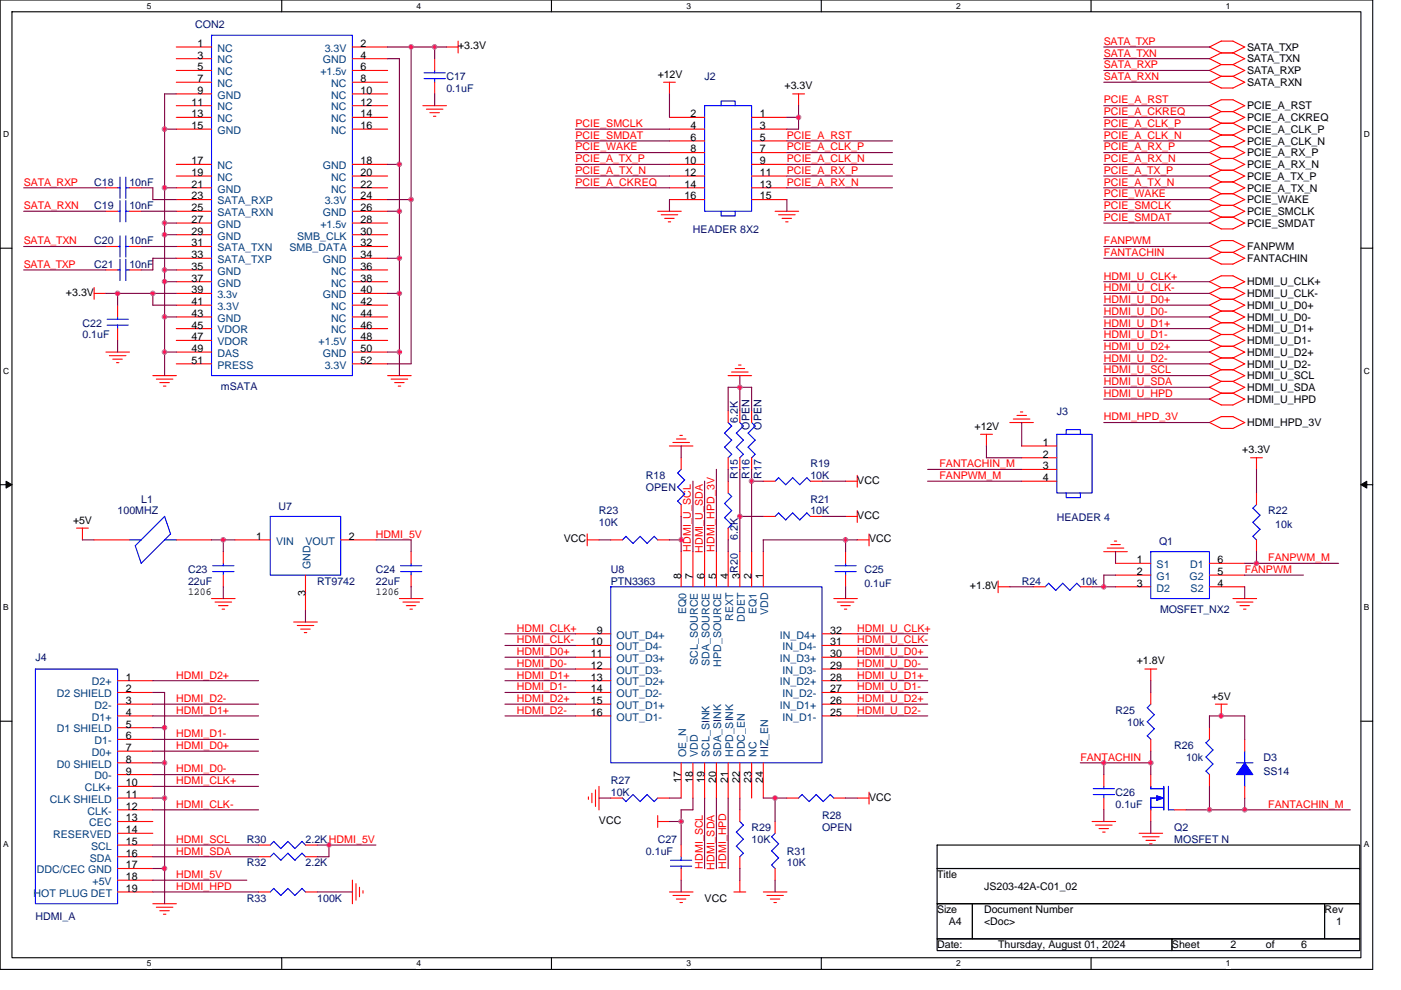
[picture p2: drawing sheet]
<svg xmlns="http://www.w3.org/2000/svg" width="297mm" height="210mm" viewBox="0 0 297 210" stroke-linecap="round" stroke-linejoin="round" font-family="sans-serif">
<defs><g id="words">
<g font-size="2.2" fill="#000080">
<text x="41.4" y="6">CON2</text>
<text x="94.6" y="17">C17</text>
<text x="149.4" y="17">J2</text>
<text x="94.6" y="19.5">0.1uF</text>
<text x="20" y="39.4">C18</text>
<text x="27.4" y="39.4">10nF</text>
<text x="20" y="44.4">C19</text>
<text x="27.4" y="44.4">10nF</text>
<text x="20" y="51.8">C20</text>
<text x="27.4" y="51.8">10nF</text>
<text x="146.9" y="49.3">HEADER 8X2</text>
<text x="20" y="56.8">C21</text>
<text x="27.4" y="56.8">10nF</text>
<text x="17.5" y="69.3">C22</text>
<text x="17.5" y="71.7">0.1uF</text>
<text x="46.8" y="82.7">mSATA</text>
<text x="156.5" y="89.6" transform="rotate(-90 156.5 89.6)">6.2K</text>
<text x="224.1" y="87.9">J3</text>
<text x="158.9" y="91.1" transform="rotate(-90 158.9 91.1)">OPEN</text>
<text x="161.4" y="91.1" transform="rotate(-90 161.4 91.1)">OPEN</text>
<text x="136.9" y="101.6">R18</text>
<text x="156.5" y="101.6" transform="rotate(-90 156.5 101.6)">R15</text>
<text x="158.9" y="101.6" transform="rotate(-90 158.9 101.6)">R16</text>
<text x="161.4" y="101.6" transform="rotate(-90 161.4 101.6)">R17</text>
<text x="171.8" y="99.1">R19</text>
<text x="171.8" y="101.6">10K</text>
<text x="29.9" y="106.6">L1</text>
<text x="136.9" y="104.1">OPEN</text>
<text x="171.8" y="106.6">R21</text>
<text x="24.9" y="109.1">100MHZ</text>
<text x="59.1" y="108.1">U7</text>
<text x="127" y="109.1">R23</text>
<text x="127" y="111.6">10K</text>
<text x="171.8" y="109.1">10K</text>
<text x="224.1" y="110.6">HEADER 4</text>
<text x="268.9" y="109.1">R22</text>
<text x="270.4" y="112.1">10k</text>
<text x="156.5" y="114.5" transform="rotate(-90 156.5 114.5)">6.2K</text>
<text x="245.7" y="115.5">Q1</text>
<text x="39.9" y="121.5">C23</text>
<text x="39.9" y="124">22uF</text>
<text x="67.3" y="124">RT9742</text>
<text x="79.7" y="121.5">C24</text>
<text x="79.7" y="124">22uF</text>
<text x="129.5" y="121.5">U8</text>
<text x="129.5" y="124">PTN3363</text>
<text x="183.3" y="121.5">C25</text>
<text x="183.3" y="124.5">0.1uF</text>
<text x="216.6" y="124">R24</text>
<text x="229.1" y="124">10k</text>
<text x="246" y="130">MOSFET_NX2</text>
<text x="7.5" y="140.2">J4</text>
<text x="236.5" y="151.4">R25</text>
<text x="239" y="153.9">10k</text>
<text x="249" y="158.9">R26</text>
<text x="251.5" y="161.4">10k</text>
<text x="267.9" y="161.4">D3</text>
<text x="129.5" y="166.3">R27</text>
<text x="267.9" y="164.3">SS14</text>
<text x="129.5" y="168.8">10K</text>
<text x="174.3" y="173.8">R28</text>
<text x="236.5" y="168.8">C26</text>
<text x="236.5" y="171.3">0.1uF</text>
<text x="52.3" y="178.8">R30</text>
<text x="64.8" y="178.8">2.2KHDMI_5V</text>
<text x="139.4" y="178.8">C27</text>
<text x="159.4" y="176.3">R29</text>
<text x="159.4" y="178.8">10K</text>
<text x="174.3" y="176.3">OPEN</text>
<text x="249" y="176.3">Q2</text>
<text x="249" y="178.8">MOSFET N</text>
<text x="52.3" y="183.7">R32</text>
<text x="64.8" y="183.7">2.2K</text>
<text x="136.9" y="181.3">0.1uF</text>
<text x="166.8" y="181.3">R31</text>
<text x="166.8" y="183.7">10K</text>
<text x="52.3" y="191.2">R33</text>
<text x="67.3" y="191.2">100K</text>
<text x="7.5" y="195.2">HDMI_A</text>
</g>
<g font-size="2.2">
<text x="41.9" y="9.9">1</text>
<text x="76.5" y="9.9">2</text>
<text x="97.1" y="10.5">+3.3V</text>
<text x="264.4" y="10.8">SATA_TXP</text>
<text x="41.9" y="12.4">3</text>
<text x="41.9" y="14.9">5</text>
<text x="41.9" y="17.4">7</text>
<text x="76.5" y="12.4">4</text>
<text x="76.5" y="14.9">6</text>
<text x="76.5" y="17.4">8</text>
<text x="139.4" y="16.5">+12V</text>
<text x="264.4" y="13.3">SATA_TXN</text>
<text x="264.4" y="15.7">SATA_RXP</text>
<text x="40.6" y="22.4">11</text>
<text x="41.9" y="19.9">9</text>
<text x="76.5" y="19.9">10</text>
<text x="76.5" y="22.4">12</text>
<text x="166.3" y="19">+3.3V</text>
<text x="264.4" y="18.2">SATA_RXN</text>
<text x="264.4" y="23.2">PCIE_A_RST</text>
<text x="40.6" y="24.9">13</text>
<text x="40.6" y="27.4">15</text>
<text x="76.5" y="24.9">14</text>
<text x="76.5" y="27.4">16</text>
<text x="146.4" y="24.9">2</text>
<text x="146.4" y="27.4">4</text>
<text x="146.4" y="29.9">6</text>
<text x="161.1" y="24.9">1</text>
<text x="161.1" y="27.4">3</text>
<text x="161.1" y="29.9">5</text>
<text x="264.4" y="25.7">PCIE_A_CKREQ</text>
<text x="264.4" y="28.2">PCIE_A_CLK_P</text>
<text x="40.6" y="34.8">17</text>
<text x="76.5" y="34.8">18</text>
<text x="145.2" y="34.8">10</text>
<text x="146.4" y="32.3">8</text>
<text x="161.1" y="32.3">7</text>
<text x="161.1" y="34.8">9</text>
<text x="264.4" y="30.7">PCIE_A_CLK_N</text>
<text x="264.4" y="33.1">PCIE_A_RX_P</text>
<text x="264.4" y="35.6">PCIE_A_RX_N</text>
<text x="40.6" y="37.3">19</text>
<text x="40.6" y="39.8">21</text>
<text x="76.5" y="37.3">20</text>
<text x="76.5" y="39.8">22</text>
<text x="145.2" y="37.3">12</text>
<text x="145.2" y="39.8">14</text>
<text x="161.1" y="37.3">11</text>
<text x="161.1" y="39.8">13</text>
<text x="264.4" y="38.1">PCIE_A_TX_P</text>
<text x="264.4" y="40.6">PCIE_A_TX_N</text>
<text x="40.6" y="42.3">23</text>
<text x="40.6" y="44.8">25</text>
<text x="40.6" y="47.3">27</text>
<text x="76.5" y="42.3">24</text>
<text x="76.5" y="44.8">26</text>
<text x="76.5" y="47.3">28</text>
<text x="145.2" y="42.3">16</text>
<text x="161.1" y="42.3">15</text>
<text x="264.4" y="43.1">PCIE_WAKE</text>
<text x="264.4" y="45.6">PCIE_SMCLK</text>
<text x="40.6" y="49.8">29</text>
<text x="40.6" y="52.3">31</text>
<text x="76.5" y="49.8">30</text>
<text x="76.5" y="52.3">32</text>
<text x="264.4" y="48.1">PCIE_SMDAT</text>
<text x="264.4" y="53.1">FANPWM</text>
<text x="40.6" y="54.8">33</text>
<text x="40.6" y="57.2">35</text>
<text x="40.6" y="59.7">37</text>
<text x="76.5" y="54.8">34</text>
<text x="76.5" y="57.2">36</text>
<text x="76.5" y="59.7">38</text>
<text x="264.4" y="55.6">FANTACHIN</text>
<text x="14" y="62.8">+3.3V</text>
<text x="40.6" y="62.2">39</text>
<text x="40.6" y="64.7">41</text>
<text x="76.5" y="62.2">40</text>
<text x="76.5" y="64.7">42</text>
<text x="264.4" y="60.5">HDMI_U_CLK+</text>
<text x="264.4" y="63">HDMI_U_CLK-</text>
<text x="264.4" y="65.5">HDMI_U_D0+</text>
<text x="40.6" y="67.2">43</text>
<text x="40.6" y="69.7">45</text>
<text x="76.5" y="67.2">44</text>
<text x="76.5" y="69.7">46</text>
<text x="264.4" y="68">HDMI_U_D0-</text>
<text x="264.4" y="70.5">HDMI_U_D1+</text>
<text x="40.6" y="72.2">47</text>
<text x="40.6" y="74.7">49</text>
<text x="40.6" y="77.2">51</text>
<text x="76.5" y="72.2">48</text>
<text x="76.5" y="74.7">50</text>
<text x="76.5" y="77.2">52</text>
<text x="264.4" y="73">HDMI_U_D1-</text>
<text x="264.4" y="75.5">HDMI_U_D2+</text>
<text x="264.4" y="78">HDMI_U_D2-</text>
<text x="264.4" y="80.5">HDMI_U_SCL</text>
<text x="264.4" y="82.9">HDMI_U_SDA</text>
<text x="264.4" y="85.4">HDMI_U_HPD</text>
<text x="206.6" y="91.1">+12V</text>
<text x="221.1" y="94.6">1</text>
<text x="264.4" y="90.4">HDMI_HPD_3V</text>
<text x="221.1" y="97.1">2</text>
<text x="221.1" y="99.5">3</text>
<text x="263.4" y="96.1">+3.3V</text>
<text x="181.8" y="102.6">VCC</text>
<text x="221.1" y="102">4</text>
<text x="15.5" y="111.1">+5V</text>
<text x="181.8" y="110.1">VCC</text>
<text x="54.3" y="114.5">1</text>
<text x="74" y="114.5">2</text>
<text x="119.5" y="115">VCC</text>
<text x="184.3" y="115">VCC</text>
<text x="241" y="119.5">1</text>
<text x="258.2" y="119.5">6</text>
<text x="144.4" y="122.7" transform="rotate(-90 144.4 122.7)">8</text>
<text x="146.9" y="122.7" transform="rotate(-90 146.9 122.7)">7</text>
<text x="149.4" y="122.7" transform="rotate(-90 149.4 122.7)">6</text>
<text x="151.9" y="122.7" transform="rotate(-90 151.9 122.7)">5</text>
<text x="154.4" y="122.7" transform="rotate(-90 154.4 122.7)">4</text>
<text x="156.8" y="122.7" transform="rotate(-90 156.8 122.7)">3R20</text>
<text x="159.3" y="122.7" transform="rotate(-90 159.3 122.7)">2</text>
<text x="161.8" y="122.7" transform="rotate(-90 161.8 122.7)">1</text>
<text x="205.7" y="125">+1.8V</text>
<text x="241" y="122">2</text>
<text x="241" y="124.4">3</text>
<text x="258.2" y="124.4">4</text>
<text x="258.2" y="122">5</text>
<text x="39.9" y="126.3">1206</text>
<text x="64.7" y="126.3" transform="rotate(-90 64.7 126.3)">3</text>
<text x="79.7" y="126.3">1206</text>
<text x="125.3" y="136.9">10</text>
<text x="126.5" y="134.4">9</text>
<text x="176" y="136.9">31</text>
<text x="176" y="134.4">32</text>
<text x="125.3" y="139.4">11</text>
<text x="125.3" y="141.9">12</text>
<text x="176" y="141.9">29</text>
<text x="176" y="139.4">30</text>
<text x="241" y="140.9">+1.8V</text>
<text x="26.7" y="144.4">1</text>
<text x="26.7" y="146.9">2</text>
<text x="26.7" y="149.3">3</text>
<text x="125.3" y="144.4">13</text>
<text x="125.3" y="146.9">14</text>
<text x="125.3" y="149.3">15</text>
<text x="176" y="149.3">26</text>
<text x="176" y="146.9">27</text>
<text x="176" y="144.4">28</text>
<text x="256.9" y="148.4">+5V</text>
<text x="26.7" y="151.8">4</text>
<text x="26.7" y="154.3">5</text>
<text x="125.3" y="151.8">16</text>
<text x="176" y="151.8">25</text>
<text x="26.7" y="156.8">6</text>
<text x="26.7" y="159.3">7</text>
<text x="26.7" y="161.8">8</text>
<text x="26.7" y="164.3">9</text>
<text x="26.7" y="166.8">10</text>
<text x="144.4" y="166.1" transform="rotate(-90 144.4 166.1)">17</text>
<text x="146.9" y="166.1" transform="rotate(-90 146.9 166.1)">18</text>
<text x="149.4" y="166.1" transform="rotate(-90 149.4 166.1)">19</text>
<text x="151.9" y="166.1" transform="rotate(-90 151.9 166.1)">20</text>
<text x="154.4" y="166.1" transform="rotate(-90 154.4 166.1)">21</text>
<text x="156.8" y="166.1" transform="rotate(-90 156.8 166.1)">22</text>
<text x="159.3" y="166.1" transform="rotate(-90 159.3 166.1)">23</text>
<text x="161.8" y="166.1" transform="rotate(-90 161.8 166.1)">24</text>
<text x="26.7" y="169.2">11</text>
<text x="26.7" y="171.7">12</text>
<text x="184.3" y="169.8">VCC</text>
<text x="26.7" y="174.2">13</text>
<text x="26.7" y="176.7">14</text>
<text x="26.7" y="179.2">15</text>
<text x="127" y="174.8">VCC</text>
<text x="26.7" y="181.7">16</text>
<text x="26.7" y="184.2">17</text>
<text x="26.7" y="186.7">18</text>
<text x="26.7" y="189.2">19</text>
<text x="149.4" y="191.2">VCC</text>
<text x="198.7" y="186.2">Title</text>
<text x="208.6" y="188.7">JS203-42A-C01_02</text>
<text x="198.7" y="193.7">Size</text>
<text x="201.2" y="196.2">A4</text>
<text x="208.6" y="193.7">Document Number</text>
<text x="208.6" y="196.2">&lt;Doc&gt;</text>
<text x="280.8" y="193.7">Rev</text>
<text x="283.3" y="196.2">1</text>
<text x="198.7" y="201.2">Date:</text>
<text x="211.6" y="201.2">Thursday, August 01, 2024</text>
<text x="248.5" y="201.2">Sheet</text>
<text x="260.9" y="201.2">2</text>
<text x="268.4" y="201.2">of</text>
<text x="275.8" y="201.2">6</text>
</g>
<g font-size="2.2" fill="#004080">
<text x="46.1" y="11">NC</text>
<text x="68.9" y="11">3.3V</text>
<text x="46.1" y="13.5">NC</text>
<text x="46.1" y="16">NC</text>
<text x="67.9" y="16">+1.5v</text>
<text x="68.5" y="13.5">GND</text>
<text x="46.1" y="18.5">NC</text>
<text x="46.1" y="20.9">GND</text>
<text x="46.1" y="23.4">NC</text>
<text x="70.2" y="18.5">NC</text>
<text x="70.2" y="20.9">NC</text>
<text x="70.2" y="23.4">NC</text>
<text x="46.1" y="25.9">NC</text>
<text x="46.1" y="28.4">GND</text>
<text x="70.2" y="25.9">NC</text>
<text x="70.2" y="28.4">NC</text>
<text x="46.1" y="35.9">NC</text>
<text x="68.5" y="35.9">GND</text>
<text x="46.1" y="38.4">NC</text>
<text x="46.1" y="40.9">GND</text>
<text x="70.2" y="38.4">NC</text>
<text x="70.2" y="40.9">NC</text>
<text x="46.1" y="43.3">SATA_RXP</text>
<text x="46.1" y="45.8">SATA_RXN</text>
<text x="68.5" y="45.8">GND</text>
<text x="68.9" y="43.3">3.3V</text>
<text x="46.1" y="48.3">GND</text>
<text x="46.1" y="50.8">GND</text>
<text x="46.1" y="53.3">SATA_TXN</text>
<text x="61.4" y="53.3">SMB_DATA</text>
<text x="63" y="50.8">SMB_CLK</text>
<text x="67.9" y="48.3">+1.5v</text>
<text x="46.1" y="55.8">SATA_TXP</text>
<text x="46.1" y="58.3">GND</text>
<text x="68.5" y="55.8">GND</text>
<text x="70.2" y="58.3">NC</text>
<text x="46.1" y="60.8">GND</text>
<text x="46.1" y="63.2">3.3v</text>
<text x="46.1" y="65.7">3.3V</text>
<text x="68.5" y="63.2">GND</text>
<text x="70.2" y="60.8">NC</text>
<text x="70.2" y="65.7">NC</text>
<text x="46.1" y="68.2">GND</text>
<text x="46.1" y="70.7">VDOR</text>
<text x="70.2" y="68.2">NC</text>
<text x="70.2" y="70.7">NC</text>
<text x="46.1" y="73.2">VDOR</text>
<text x="46.1" y="75.7">DAS</text>
<text x="67.5" y="73.2">+1.5V</text>
<text x="68.5" y="75.7">GND</text>
<text x="46.1" y="78.2">PRESS</text>
<text x="68.9" y="78.2">3.3V</text>
<text x="58.5" y="115.5">VIN</text>
<text x="64.8" y="115.5">VOUT</text>
<text x="65.8" y="120.7" transform="rotate(-90 65.8 120.7)">GND</text>
<text x="245.2" y="120.5">S1</text>
<text x="245.2" y="123">G1</text>
<text x="245.2" y="125.5">D2</text>
<text x="252.2" y="123">G2</text>
<text x="252.3" y="120.5">D1</text>
<text x="252.4" y="125.5">S2</text>
<text x="145.5" y="130.2" transform="rotate(-90 145.5 130.2)">EQ0</text>
<text x="155.4" y="131.7" transform="rotate(-90 155.4 131.7)">REXT</text>
<text x="157.9" y="131.8" transform="rotate(-90 157.9 131.8)">DDET</text>
<text x="160.4" y="130.2" transform="rotate(-90 160.4 130.2)">EQ1</text>
<text x="162.9" y="130.5" transform="rotate(-90 162.9 130.5)">VDD</text>
<text x="130.7" y="135.4">OUT_D4+</text>
<text x="130.7" y="137.9">OUT_D4-</text>
<text x="165.4" y="135.4">IN_D4+</text>
<text x="165.9" y="137.9">IN_D4-</text>
<text x="130.7" y="140.4">OUT_D3+</text>
<text x="130.7" y="142.9">OUT_D3-</text>
<text x="148" y="141" transform="rotate(-90 148 141)">SCL_SOURCE</text>
<text x="150.4" y="141.2" transform="rotate(-90 150.4 141.2)">SDA_SOURCE</text>
<text x="152.9" y="141.4" transform="rotate(-90 152.9 141.4)">HPD_SOURCE</text>
<text x="165.4" y="140.4">IN_D3+</text>
<text x="165.9" y="142.9">IN_D3-</text>
<text x="12.1" y="147.9">D2 SHIELD</text>
<text x="19.5" y="145.4">D2+</text>
<text x="130.7" y="145.4">OUT_D2+</text>
<text x="130.7" y="147.9">OUT_D2-</text>
<text x="165.4" y="145.4">IN_D2+</text>
<text x="165.9" y="147.9">IN_D2-</text>
<text x="12.1" y="155.4">D1 SHIELD</text>
<text x="19.5" y="152.9">D1+</text>
<text x="20.1" y="150.4">D2-</text>
<text x="130.7" y="150.4">OUT_D1+</text>
<text x="130.7" y="152.9">OUT_D1-</text>
<text x="165.4" y="150.4">IN_D1+</text>
<text x="165.9" y="152.9">IN_D1-</text>
<text x="19.5" y="160.3">D0+</text>
<text x="20.1" y="157.8">D1-</text>
<text x="145.5" y="160.5" transform="rotate(-90 145.5 160.5)">OE_N</text>
<text x="148" y="160.5" transform="rotate(-90 148 160.5)">VDD</text>
<text x="150.4" y="160.5" transform="rotate(-90 150.4 160.5)">SCL_SINK</text>
<text x="152.9" y="160.5" transform="rotate(-90 152.9 160.5)">SDA_SINK</text>
<text x="155.4" y="160.5" transform="rotate(-90 155.4 160.5)">HPD_SINK</text>
<text x="157.9" y="160.5" transform="rotate(-90 157.9 160.5)">DDC_EN</text>
<text x="160.4" y="160.5" transform="rotate(-90 160.4 160.5)">NC</text>
<text x="162.9" y="160.5" transform="rotate(-90 162.9 160.5)">HIZ_EN</text>
<text x="12.1" y="162.8">D0 SHIELD</text>
<text x="18" y="167.8">CLK+</text>
<text x="20.1" y="165.3">D0-</text>
<text x="10.6" y="170.3">CLK SHIELD</text>
<text x="18.6" y="172.8">CLK-</text>
<text x="11.3" y="177.8">RESERVED</text>
<text x="18.9" y="175.3">CEC</text>
<text x="7.8" y="185.2">DDC/CEC GND</text>
<text x="19" y="182.7">SDA</text>
<text x="19.3" y="180.3">SCL</text>
<text x="7.1" y="190.2">HOT PLUG DET</text>
<text x="19.6" y="187.7">+5V</text>
</g>
<g font-size="2.2" fill="#f00">
<text x="234" y="9.5">SATA_TXP</text>
<text x="234" y="12">SATA_TXN</text>
<text x="234" y="14.5">SATA_RXP</text>
<text x="234" y="17">SATA_RXN</text>
<text x="234" y="21.9">PCIE_A_RST</text>
<text x="122" y="26.9">PCIE_SMCLK</text>
<text x="122" y="29.4">PCIE_SMDAT</text>
<text x="166.8" y="29.4">PCIE_A_RST</text>
<text x="234" y="24.4">PCIE_A_CKREQ</text>
<text x="234" y="26.9">PCIE_A_CLK_P</text>
<text x="234" y="29.4">PCIE_A_CLK_N</text>
<text x="122" y="31.9">PCIE_WAKE</text>
<text x="122" y="34.4">PCIE_A_TX_P</text>
<text x="166.8" y="31.9">PCIE_A_CLK_P</text>
<text x="166.8" y="34.4">PCIE_A_CLK_N</text>
<text x="234" y="31.9">PCIE_A_RX_P</text>
<text x="234" y="34.4">PCIE_A_RX_N</text>
<text x="5" y="39.4">SATA_RXP</text>
<text x="122" y="36.9">PCIE_A_TX_N</text>
<text x="122" y="39.4">PCIE_A_CKREQ</text>
<text x="166.8" y="36.9">PCIE_A_RX_P</text>
<text x="166.8" y="39.4">PCIE_A_RX_N</text>
<text x="234" y="36.9">PCIE_A_TX_P</text>
<text x="234" y="39.4">PCIE_A_TX_N</text>
<text x="234" y="41.9">PCIE_WAKE</text>
<text x="5" y="44.4">SATA_RXN</text>
<text x="234" y="44.4">PCIE_SMCLK</text>
<text x="234" y="46.8">PCIE_SMDAT</text>
<text x="5" y="51.8">SATA_TXN</text>
<text x="234" y="51.8">FANPWM</text>
<text x="5" y="56.8">SATA_TXP</text>
<text x="234" y="59.3">HDMI_U_CLK+</text>
<text x="234" y="54.3">FANTACHIN</text>
<text x="234" y="61.8">HDMI_U_CLK-</text>
<text x="234" y="64.3">HDMI_U_D0+</text>
<text x="234" y="66.8">HDMI_U_D0-</text>
<text x="234" y="69.3">HDMI_U_D1+</text>
<text x="234" y="71.7">HDMI_U_D1-</text>
<text x="234" y="74.2">HDMI_U_D2+</text>
<text x="234" y="76.7">HDMI_U_D2-</text>
<text x="234" y="79.2">HDMI_U_SCL</text>
<text x="234" y="81.7">HDMI_U_SDA</text>
<text x="234" y="84.2">HDMI_U_HPD</text>
<text x="234" y="89.2">HDMI_HPD_3V</text>
<text x="199.2" y="99.1">FANTACHIN_M</text>
<text x="199.2" y="101.6">FANPWM_M</text>
<text x="79.7" y="114">HDMI_5V</text>
<text x="146.5" y="117" transform="rotate(-90 146.5 117)">HDMI_U_SCL</text>
<text x="149" y="117.2" transform="rotate(-90 149 117.2)">HDMI_U_SDA</text>
<text x="151.5" y="117" transform="rotate(-90 151.5 117)">HDMI_HPD_3V</text>
<text x="268.9" y="119">FANPWM_M</text>
<text x="263.9" y="121.5">FANPWM</text>
<text x="109.6" y="134">HDMI_CLK+</text>
<text x="109.6" y="136.5">HDMI_CLK-</text>
<text x="181.8" y="136.5">HDMI_U_CLK-</text>
<text x="181.8" y="134">HDMI_U_CLK+</text>
<text x="37.4" y="143.9">HDMI_D2+</text>
<text x="109.6" y="138.9">HDMI_D0+</text>
<text x="109.6" y="141.4">HDMI_D0-</text>
<text x="109.6" y="143.9">HDMI_D1+</text>
<text x="181.8" y="141.4">HDMI_U_D0-</text>
<text x="181.8" y="138.9">HDMI_U_D0+</text>
<text x="181.8" y="143.9">HDMI_U_D1+</text>
<text x="37.4" y="148.9">HDMI_D2-</text>
<text x="109.6" y="146.4">HDMI_D1-</text>
<text x="109.6" y="148.9">HDMI_D2+</text>
<text x="181.8" y="146.4">HDMI_U_D1-</text>
<text x="181.8" y="148.9">HDMI_U_D2+</text>
<text x="37.4" y="151.4">HDMI_D1+</text>
<text x="109.6" y="151.4">HDMI_D2-</text>
<text x="181.8" y="151.4">HDMI_U_D2-</text>
<text x="37.4" y="156.4">HDMI_D1-</text>
<text x="37.4" y="158.9">HDMI_D0+</text>
<text x="229.1" y="161.4">FANTACHIN</text>
<text x="37.4" y="163.8">HDMI_D0-</text>
<text x="37.4" y="166.3">HDMI_CLK+</text>
<text x="37.4" y="171.3">HDMI_CLK-</text>
<text x="268.9" y="171.3">FANTACHIN_M</text>
<text x="37.4" y="178.8">HDMI_SCL</text>
<text x="37.4" y="181.3">HDMI_SDA</text>
<text x="149" y="184.2" transform="rotate(-90 149 184.2)">HDMI_SCL</text>
<text x="151.5" y="184.5" transform="rotate(-90 151.5 184.5)">HDMI_SDA</text>
<text x="154" y="184.2" transform="rotate(-90 154 184.2)">HDMI_HPD</text>
<text x="37.4" y="186.2">HDMI_5V</text>
<text x="37.4" y="188.7">HDMI_HPD</text>
</g>
<g font-size="1.8">
<text x="31.1" y="1.8">5</text>
<text x="88.3" y="1.8">4</text>
<text x="145.5" y="1.8">3</text>
<text x="202.7" y="1.8">2</text>
<text x="259.9" y="1.8">1</text>
<text x=".7" y="29.1">D</text>
<text x="289.2" y="29.1">D</text>
<text x=".7" y="79.3">C</text>
<text x="289.2" y="79.3">C</text>
<text x=".7" y="129.5">B</text>
<text x="289.2" y="129.5">B</text>
<text x=".7" y="179.6">A</text>
<text x="289.2" y="179.6">A</text>
<text x="31.1" y="205">5</text>
<text x="88.3" y="205">4</text>
<text x="145.5" y="205">3</text>
<text x="202.7" y="205">2</text>
<text x="259.9" y="205">1</text>
</g>
</g></defs>
<path d="M0 0h291v205.6h-291zM2.5 2.5h286v200.6h-286z" fill="none" stroke="#000" stroke-width=".23"/>
<g fill="#fff">
<path d="M31.1 .3h1v1.9h-1z"/>
<path d="M31.1 203.4h1v2h-1z"/>
</g>
<path d="M59.7 0v2.5M59.7 203.1v2.5" fill="none" stroke="#000" stroke-width=".23"/>
<g fill="#fff">
<path d="M88.3 .3h1v1.9h-1z"/>
<path d="M88.3 203.4h1v2h-1z"/>
</g>
<path d="M116.9 0v2.5M116.9 203.1v2.5" fill="none" stroke="#000" stroke-width=".23"/>
<g fill="#fff">
<path d="M145.5 .3h1v1.9h-1z"/>
<path d="M145.5 203.4h1v2h-1z"/>
</g>
<path d="M174.1 0v2.5M174.1 203.1v2.5" fill="none" stroke="#000" stroke-width=".23"/>
<g fill="#fff">
<path d="M202.7 .3h1v1.9h-1z"/>
<path d="M202.7 203.4h1v2h-1z"/>
</g>
<path d="M231.3 0v2.5M231.3 203.1v2.5" fill="none" stroke="#000" stroke-width=".23"/>
<g fill="#fff">
<path d="M259.9 .3h1v1.9h-1z"/>
<path d="M259.9 203.4h1v2h-1z"/>
<path d="M.7 27.6h1.3v1.9h-1.3z"/>
<path d="M289.2 27.6h1.3v1.9h-1.3z"/>
<path d="M.7 77.7h1.3v2h-1.3z"/>
<path d="M289.2 77.7h1.3v2h-1.3z"/>
</g>
<path d="M0 52.6h2.5M288.5 52.6h2.5" fill="none" stroke="#000" stroke-width=".23"/>
<g fill="#fff">
<path d="M.7 127.9h1.2v2h-1.2z"/>
<path d="M289.2 127.9h1.2v2h-1.2z"/>
</g>
<path d="M0 102.8h2.5M288.5 102.8h2.5" fill="none" stroke="#000" stroke-width=".23"/>
<path d="M1.3 102.1l1.2 .7-1.2 .7zM288.5 102.8l1.3-.7v1.4z" fill="#000" stroke="#000" stroke-width=".21"/>
<g fill="#fff">
<path d="M.7 178h1.2v2h-1.2z"/>
<path d="M289.2 178h1.2v2h-1.2z"/>
</g>
<path d="M0 153h2.5M288.5 153h2.5M198.7 179.2h89.6v5h-89.6zM198.7 184.2h89.6v7.5h-89.6zM198.7 191.7h7.5v7.4h-7.5zM198.7 199.1h49.8v2.5h-49.8zM206.2 191.7h74.6v7.4h-74.6zM248.5 199.1h39.8v2.5h-39.8zM280.8 191.7h7.5v7.4h-7.5z" fill="none" stroke="#000" stroke-width=".23"/>
<g fill="none" stroke="#f00" stroke-width=".23">
<path d="M37.4 10h7.4M37.4 17.4h7.4M37.4 19.9h7.4M37.4 12.4h7.4M37.4 14.9h7.4M74.7 10h7.5M74.7 17.4h7.5M74.7 19.9h7.5M74.7 12.4h7.5M74.7 14.9h7.5M92.2 12.4v2.5M92.2 17.4v2.5"/>
<path d="M94.6 10h2.5M97.1 8.7v2.5M140.7 17.4h2.5M141.9 17.4v2.5M168.1 19.9h2.5M169.3 19.9v2.5M256.4 9.9l2.5 1.3h2.5l2.5 1.3-2.5 1.2M256.4 12.4l2.5 1.3M256.4 14.9l2.5 1.3M256.4 17.4l2.5 1.3h2.5M258.9 13.7h2.5l2.5 1.3-2.5 1.2M258.9 16.2h2.5l2.5 1.3-2.5 1.2"/>
<path d="M258.9 8.7h2.5l2.5 1.3-2.5 1.2M258.9 8.7l-2.5 1.3M258.9 11.2l-2.5 1.2M258.9 13.7l-2.5 1.2M258.9 16.2l-2.5 1.2M22.5 39.8h2.4M27.4 39.8h2.5M37.4 22.4h7.4M37.4 24.9h7.4M37.4 27.4h7.4M37.4 37.3h7.4M37.4 39.8h7.4"/>
<path d="M37.4 34.9h7.4M74.7 22.4h7.5M74.7 24.9h7.5M74.7 27.4h7.5M74.7 37.3h7.5M74.7 39.8h7.5M74.7 34.9h7.5M89.7 22.4h5M90.4 23.2h3.5M91.1 23.9h2.1M91.9 24.7h.5M141.9 24.9h7.5"/>
<path d="M141.9 27.4h7.5M141.9 37.3h7.5M141.9 39.8h7.5M141.9 34.9h7.5M141.9 29.9h7.5M141.9 32.4h7.5M159.4 24.9h7.4M159.4 27.4h7.4M159.4 37.3h7.4M159.4 39.8h7.4M159.4 34.9h7.4M159.4 29.9h7.4"/>
<path d="M159.4 32.4h7.4M256.4 22.4l2.5 1.3M256.4 24.9l2.5 1.2M256.4 27.4l2.5 1.2M256.4 29.9l2.5 1.2M256.4 32.3l2.5 1.3M256.4 34.8l2.5 1.3M256.4 37.3l2.5 1.3M256.4 39.8l2.5 1.3M256.4 22.4l2.5-1.3 2.5 .1 2.5 1.2-2.5 1.3M258.9 23.7h2.5l2.5 1.2-2.5 1.3M258.9 26.1h2.5l2.5 1.3-2.5 1.3"/>
<path d="M258.9 28.6h2.5l2.5 1.3-2.5 1.2M258.9 31.1h2.5l2.5 1.3-2.5 1.2M258.9 33.6h2.5l2.5 1.3-2.5 1.2M258.9 36.1h2.5l2.5 1.3M258.9 38.6h2.5l2.5 1.3-2.5 1.2M258.9 23.6l-2.5 1.3M258.9 26.1l-2.5 1.3M258.9 28.6l-2.5 1.3M258.9 31.1l-2.5 1.3M258.9 33.6l-2.5 1.3M258.9 36.1l-2.5 1.2M258.9 38.6l-2.5 1.2"/>
<path d="M263.9 37.3l-2.5 1.3M22.5 44.8h2.4M22.5 57.3h2.4M22.5 52.3h2.4M27.4 44.8h2.5M27.4 57.3h2.5M27.4 52.3h2.5M37.4 44.8h7.4M37.4 57.3h7.4M37.4 52.3h7.4M37.4 42.3h7.4M37.4 47.3h7.4"/>
<path d="M37.4 49.8h7.4M37.4 54.8h7.4M37.4 59.8h7.4M74.7 44.8h7.5M74.7 57.3h7.5M74.7 52.3h7.5M74.7 42.3h7.5M74.7 47.3h7.5M74.7 49.8h7.5M74.7 54.8h7.5M74.7 59.8h7.5M139.4 44.8h5"/>
<path d="M140.2 45.6h3.5M140.9 46.3h2M141.7 47.1h.5M141.9 42.3h7.5M159.4 42.3h7.4M164.3 44.8h5M165.1 45.6h3.5M165.8 46.3h2M166.6 47.1h.5M256.4 42.3l2.5 1.3h2.5l2.5 1.2M256.4 44.8l2.5 1.3M256.4 47.3l2.5 1.3h2.5"/>
<path d="M256.4 52.3l2.5 1.2M256.4 54.8l2.5 1.2h2.5M256.4 59.7l2.5 1.3h2.5l2.5 1.3-2.5 1.2M258.9 41.1h2.5l2.5 1.3-2.5 1.2M258.9 46.1h2.5l2.5 1.2-2.5 1.3M258.9 53.5h2.5l2.5 1.3M258.9 51h2.5l2.5 1.3M258.9 58.5h2.5l2.5 1.3M258.9 41.1l-2.5 1.2M258.9 43.5l-2.5 1.3M258.9 46l-2.5 1.3M258.9 51l-2.5 1.3"/>
<path d="M258.9 53.5l-2.5 1.3M258.9 58.5l-2.5 1.3M263.9 44.8l-2.5 1.3M263.9 52.3l-2.5 1.3M263.9 54.8l-2.5 1.2M263.9 59.8l-2.5 1.2M20 62.2h2.5M20 61v2.5M22.5 74.7h4.9M23.2 75.4h3.5M23.9 76.2h2M24.7 76.9h.5"/>
<path d="M24.9 64.7v2.5M24.9 69.7v2.5M32.4 79.7h5M37.4 62.2h7.4M37.4 74.7h7.4M37.4 64.7h7.4M37.4 67.2h7.4M37.4 69.7h7.4M37.4 72.2h7.4M37.4 77.2h7.4M74.7 62.2h7.5M74.7 74.7h7.5"/>
<path d="M74.7 64.7h7.5M74.7 67.2h7.5M74.7 69.7h7.5M74.7 72.2h7.5M74.7 77.2h7.5M82.2 79.7h5M154.4 79.7h5M155.1 78.9h3.5M155.9 78.2h2M156.6 77.4h.5M256.4 62.2l2.5 1.3h2.5l2.5 1.2M256.4 64.7l2.5 1.3h2.5l2.5 1.2"/>
<path d="M256.4 67.2l2.5 1.3M256.4 69.7l2.5 1.3h2.5l2.5 1.2M256.4 72.2l2.5 1.2h2.5l2.5 1.3-2.5 1.2M256.4 74.7l2.5 1.2M256.4 77.2l2.5 1.2h2.5l2.5 1.3-2.5 1.2M256.4 79.7l2.5 1.2M258.9 68.5h2.5l2.5 1.2-2.5 1.3M258.9 75.9h2.5l2.5 1.3-2.5 1.2M258.9 61l-2.5 1.2M258.9 63.5l-2.5 1.2M258.9 66l-2.5 1.2M258.9 68.4l-2.5 1.3"/>
<path d="M258.9 70.9l-2.5 1.3M258.9 73.4l-2.5 1.3M258.9 75.9l-2.5 1.3M258.9 78.4l-2.5 1.3M263.9 64.7l-2.5 1.3M263.9 67.2l-2.5 1.3M263.9 72.2l-2.5 1.3M33.1 80.4h3.6M33.9 81.2h2M34.6 81.9h.6M82.9 80.4h3.5M83.7 81.2h2"/>
<path d="M84.4 81.9h.6M141.9 94.6h5M142.7 93.9h3.5M143.4 93.1h2M144.1 92.4h.6M144.4 97.1v2.5M154.4 87.1v2.5M154.4 97.1v2.5M156.9 87.1v2.5M156.9 97.1v2.5M159.4 87.1v2.5M159.4 97.1v2.5"/>
<path d="M207.9 92.1h2.5M209.1 92.1v2.5M214.1 89.6h5M214.8 88.9h3.6M215.6 88.1h2M216.3 87.4h.5M216.6 97.1h7.5M216.6 94.6h7.5M216.6 99.6h7.5M256.4 82.1l2.5 1.3M256.4 84.6l2.5 1.3h2.5M256.4 89.6l2.5 1.3h2.5"/>
<path d="M256.4 89.6l2.5-1.3 2.5 .1 2.5 1.2-2.5 1.3M258.9 80.9h2.5l2.5 1.3-2.5 1.2M258.9 83.4h2.5l2.5 1.3-2.5 1.2M258.9 80.9l-2.5 1.2M258.9 83.4l-2.5 1.2M265.2 97.1h2.4M266.4 97.1v2.5M16.2 112h2.5M17.5 112v2.5M20 114.5h7.4M37.4 114.5h7.4M47.3 117v2.5"/>
<path d="M49.8 114.5h7.5M72.2 114.5h7.5M87.2 117v2.5M124.5 114.5h2.5M124.5 113.2v2.6M129.5 114.5h2.5M139.4 114.5h2.5M144.4 107v2.5M144.4 117v7.5M146.9 117v7.5M149.4 117v7.5M151.9 117v7.5"/>
<path d="M154.4 102.1v2.5M154.4 112v2.5M154.4 117v7.5M156.9 117v7.5M159.4 117v7.5M161.8 102.1h2.5M161.8 109.5h2.5M161.8 117v7.5M171.8 102.1h2.5M171.8 109.5h2.5M179.3 109.5h2.5M179.3 102.1h2.5"/>
<path d="M179.3 117v2.5M181.7 114.5h2.6M181.8 108.3v2.5M181.8 100.8v2.5M184.3 113.3v2.5M216.6 102.1h7.5M234 117h5M234.8 116.2h3.5M235.5 115.5h2M236.3 114.8h.5M236.5 119.5h7.5M256.4 119.5h7.5"/>
<path d="M266.4 104.6v2.4M266.4 114.5v2.5M44.8 127h5M45.6 127.7h3.5M46.3 128.5h2M47.1 129.2h.5M47.3 122v2.5M62.3 131.9h5M63 132.7h3.5M63.8 133.4h2M64.5 134.2h.5M64.8 122v7.5"/>
<path d="M84.7 127h5M85.4 127.7h3.5M86.1 128.5h2.1M86.9 129.2h.5M87.2 122v2.5M122 134.4h7.5M122 136.9h7.5M122 139.4h7.5M174.3 134.4h7.5M174.3 136.9h7.5M174.3 139.4h7.5M176.8 127h5"/>
<path d="M177.5 127.7h3.5M178.3 128.5h2M179 129.2h.5M179.3 122v2.5M211.6 124.5h2.5M211.6 123.2v2.5M219.1 124.5h2.5M229.1 124.5h2.4M236.5 124.5h7.5M236.5 122h7.5M256.4 124.5h7.5M256.4 122h7.5"/>
<path d="M261.4 127h5M262.2 127.7h3.5M262.9 128.5h2M263.6 129.2h.6M24.9 149.4h7.5M24.9 144.4h7.5M24.9 146.9h7.5M24.9 151.8h7.5M24.9 154.3h7.5M24.9 156.8h7.5M24.9 159.3h7.5M122 149.4h7.5"/>
<path d="M122 141.9h7.5M122 144.4h7.5M122 146.9h7.5M122 151.8h7.5M174.3 149.4h7.5M174.3 141.9h7.5M174.3 144.4h7.5M174.3 146.9h7.5M174.3 151.8h7.5M242.7 141.9h2.6M244 141.9v2.5M244 146.9v2.5"/>
<path d="M244 156.8v2.5M256.4 154.3v2.5M257.7 149.4h2.5M258.9 149.4v2.5M263.9 156.8v2.5M24.9 176.7h7.5M24.9 174.2h7.5M24.9 169.3h7.5M24.9 161.8h7.5M24.9 164.3h7.5M24.9 166.8h7.5M24.9 171.8h7.5"/>
<path d="M24.9 179.2h7.5M54.8 179.2h2.5M64.8 179.2h2.5M124.8 169v.5M125.5 168.3v2M126.3 167.5v3.5M127 166.8v5M129.5 169.3h2.5M139.4 174.2h2.6M139.4 173v2.5M139.4 169.3h2.5M144.4 161.8v7.5"/>
<path d="M144.4 179.2v2.5M146.9 161.8v7.5M149.4 161.8v7.5M151.9 161.8v7.5M154.4 161.8v7.5M156.9 161.8v7.5M156.9 171.8v2.4M159.4 161.8v7.5M161.8 161.8v7.5M164.3 174.2v2.5M166.8 169.3h2.5M176.8 169.3h2.5"/>
<path d="M181.7 169.3h2.6M184.3 168v2.5M231.5 174.2h5M232.3 175h3.5M233 175.7h2M233.8 176.5h.5M234 164.3v2.5M234 169.3v2.5M241.5 176.7h5M242.2 177.5h3.6M243 178.2h2M243.7 179h.6"/>
<path d="M244 164.3v2.5M244 171.8v2.4M249 171.8h2.5M256.4 164.3v2.5M263.9 166.8v2.5M24.9 189.2h7.5M24.9 181.7h7.5M24.9 184.2h7.5M24.9 186.7h7.5M32.4 191.7h5M33.1 192.4h3.6M33.9 193.2h2"/>
<path d="M34.6 193.9h.6M54.8 189.2h2.5M54.8 181.7h2.5M64.8 189.2h2.5M64.8 181.7h2.5M74.7 186.7v5M75.5 187.4v3.5M76.2 188.2v2M77 188.9v.5M141.9 189.2h5M142.7 189.9h3.5M143.4 190.7h2"/>
<path d="M144.2 191.4h.5M144.4 184.2v2.5M155.6 189.2h2.5M156.9 181.7v2.5M156.9 186.7v2.5M161.8 189.2h5.1M162.6 189.9h3.5M163.3 190.7h2M164.1 191.4h.5M164.3 184.2v2.5"/>
</g>
<g fill="none" stroke="#00f" stroke-width=".23">
<path d="M44.8 7.5h29.9v72.2h-29.9zM89.9 16.7h4.5M89.9 15.5h4.5M92.2 14.9v.6M92.2 16.7v.7M24.9 39.8h.6M25.4 37.6v4.5M26.7 39.8h.7M26.7 37.6v4.5M149.4 22.4h10v22.4h-10zM152.9 22.4v-1h3v1M24.9 57.3h.6"/>
<path d="M24.9 52.3h.6M24.9 44.8h.6M25.4 42.5v4.6M25.4 50v4.5M25.4 55v4.5M26.7 57.3h.7M26.7 52.3h.7M26.7 44.8h.7M26.7 42.5v4.6M26.7 50v4.5M26.7 55v4.5M152.9 44.8v1h3v-1"/>
<path d="M22.7 69h4.5M22.7 67.7h4.5M24.9 67.2v.5M24.9 68.9v.8M144.4 99.5l-.7 .8M153.6 91.9l1.5 1.5-1.5 1.5M153.6 94.8l1.5 1.6-.7 .7M154.4 89.6l.7 .8-1.5 1.5M156.1 91.9l1.5 1.5M156.1 94.8l1.5 1.6M156.9 89.6l.7 .8M157.6 90.4l-1.5 1.5"/>
<path d="M157.6 93.3l-1.5 1.6M157.6 96.4l-.8 .7M158.6 91.9l1.5 1.5-1.5 1.5M158.6 94.8l1.5 1.6-.8 .7M159.4 89.6l.7 .8-1.5 1.5M224.1 92.1h7.4v12.5h-7.4zM226.1 92.1v-1h3v1M27.4 114.5h2.5M34.9 109.5l1.3 3.8M34.9 114.5h2.5M34.9 109.5l-6.2 6.3 1.2 3.7M36.2 113.2l-6.3 6.3"/>
<path d="M45.1 120h4.5M47.3 119.5v.5M57.3 109.5h14.9v12.5h-14.9zM84.9 120h4.5M87.2 119.5v.5M132 114.5l.7-.8 1.5 1.6M135.7 113.8l1.5 1.5M135.7 113.7l-1.5 1.6M139.5 114.5l-.8-.8-1.5 1.6M143.7 106.3l.7 .7M143.7 103.3l1.5 1.5-1.5 1.5M143.7 100.3l1.5 1.5"/>
<path d="M145.2 101.8l-1.5 1.5M153.6 109.8l1.5 1.5M154.4 104.6l.7 .7-1.5 1.5 1.5 1.5-1.5 1.5M155.1 111.3l-.7 .7M165.1 101.3l-.8 .8M165.1 108.8l-.8 .7M168.1 101.3l-1.5 1.5-1.5-1.5M168.1 108.8l-1.5 1.5-1.5-1.5M171.1 101.3l.7 .8M171.1 108.8l.7 .8M171.1 101.3l-1.5 1.5-1.5-1.5M171.1 108.8l-1.5 1.5-1.5-1.5"/>
<path d="M177 120h4.5M179.3 119.5v.5M226.1 104.6v1h3v-1M244 117h12.4v10h-12.4zM265.6 113.7l.8 .8M265.6 110.8l1.6 1.4-1.6 1.6M265.6 107.8l1.5 1.5M266.4 107l-.8 .8M267.2 109.3l-1.6 1.5M45.1 121.2h4.5M47.3 121.2v.8M84.9 121.2h4.5"/>
<path d="M87.2 121.2v.8M129.5 124.5h44.8v37.3h-44.8zM177 121.2h4.5M179.3 121.2v.8M221.6 124.5l.8-.8 1.5 1.5M223.8 125.2l1.5-1.5 1.5 1.5M228.3 123.7l.8 .8M228.3 123.7l-1.5 1.5M7.5 141.9h17.4v49.8h-17.4zM243.2 156.1l.8 .7M244 149.3l-.8 .8 1.5 1.5-1.5 1.5 1.5 1.5-1.5 1.5M255.7 157.5l1.5 1.5-1.5 1.5 1.5 1.5-1.5 1.6"/>
<path d="M256.5 156.8l-.8 .8M263.9 159.3v2.5M57.3 179.2l.8-.7 1.5 1.5M64.8 179.3l-.8-.8-1.5 1.5-1.4-1.5-1.6 1.5M131.9 169.2l.8 .8M134.2 168.5l1.5 1.5M134.2 168.5l-1.5 1.5M137.2 168.5l1.5 1.5M137.2 168.5l-1.5 1.5M139.4 169.3l-.7 .7M156.9 174.2l.7 .8M157.6 175l-1.5 1.5 1.5 1.5"/>
<path d="M157.6 178l-1.5 1.5 1.5 1.5M164.4 176.7l-.8 .8 1.5 1.5M165.1 179l-1.5 1.5M170 168.5l1.6 1.5M170.1 168.5l-.8 .8M173.1 168.5l1.5 1.5M173.1 168.5l-1.5 1.5M176 168.5l.8 .8M176.1 168.5l-1.6 1.5M231.8 167.3h4.5M231.8 168.5h4.5M234 166.8v.5"/>
<path d="M234 168.5v.8M244 171.3h2.7M244 166.8v.5h2.8M245.5 169.3h-1.5v2.5M246.7 166.8v5M247.7 171.8h1.3M247.7 166.8v5M255.7 163.5l.7 .8M262.2 161.8h3.5M263.9 164.3v2.5M57.3 181.7l.8-.7 1.5 1.5M57.3 189.2l.8-.8 1.5 1.5"/>
<path d="M59.5 182.5l1.6-1.5 1.4 1.5M59.5 189.9l1.6-1.5 1.4 1.5M64.8 181.7l-.8-.7-1.5 1.5M64.8 189.2l-.8-.8-1.5 1.5M142.2 182.5h4.5M142.2 183.7h4.5M144.4 181.7v.8M144.4 183.7v.5M157.6 181l-.8 .7M163.6 180.4l1.5 1.6M165.1 181.9l-1.5 1.6 .7 .7"/>
</g>
<g fill="#00f" stroke="#00f" stroke-width=".23">
<path d="M263.9 161.8l1.7 2.5h-3.4z" fill-rule="evenodd"/>
<path d="M245.2 168.8l1.5 .5-1.5 .5z" fill-rule="evenodd"/>
</g>
<g fill="none" stroke="#800040" stroke-width=".23">
<path d="M34.9 19.9h2.5M34.9 19.9v59.8M82.2 12.4h2.5M82.2 10h12.4M84.7 12.4v67.3M87.2 9.9v67.3h-5M92.2 9.9v2.5M92.2 19.9v2.5M141.9 19.9v5M234 12.4h22.4M234 10h22.4M234 14.9h22.4"/>
<path d="M234 17.4h22.4M5 39.8h17.5M29.9 39.8h2.5M32.4 39.8v2.5h5M34.9 27.4h2.5M34.9 39.8h2.5M82.2 34.9h2.5M122 34.9h19.9M122 27.4h19.9M122 39.8h19.9M122 29.9h19.9M122 32.4h19.9"/>
<path d="M122 37.3h19.9M166.8 34.9h22.4M166.8 39.8h22.4M166.8 29.9h22.4M166.8 32.4h22.4M166.8 37.3h22.4M166.8 24.9h2.5M169.3 22.4v5h-2.5M234 34.9h22.4M234 27.4h22.4M234 39.8h22.4M234 22.4h22.4"/>
<path d="M234 24.9h22.4M234 29.9h22.4M234 32.4h22.4M234 37.3h22.4M5 57.3h17.5M5 44.8h17.5M5 52.3h17.5M29.9 44.8h7.5M29.9 52.3h7.5M34.9 47.3h2.5M34.9 49.8h2.5M34.9 57.3h2.5"/>
<path d="M34.9 59.8h2.5M37.4 54.8h-5v2.5h-2.5M82.2 42.3h5M82.2 54.8h2.5M82.2 44.8h2.5M141.9 42.3v2.5M166.8 42.3v2.5M234 59.8h22.4M234 54.8h22.4M234 47.3h22.4M234 44.8h22.4M234 42.3h22.4"/>
<path d="M234 52.3h22.4M22.4 62.2h15M24.9 62.2v2.5M24.9 72.2v2.5M32.4 62.2v2.5h5M34.9 74.7h2.5M34.9 67.2h2.5M82.2 62.2h2.5M82.2 74.7h2.5M156.9 79.7v7.4M234 62.2h22.4M234 74.7h22.4"/>
<path d="M234 67.2h22.4M234 77.2h22.4M234 64.7h22.4M234 69.7h22.4M234 72.2h22.4M234 79.7h22.4M144.4 94.6v2.5M151.9 99.5v17.5M154.4 82.1h5M154.4 82.1v5M154.4 99.5v2.6M156.9 99.5v17.5"/>
<path d="M159.4 82.1v5M159.4 99.5v17.5M196.7 99.6h19.9M209.1 97.1h7.5M209.1 94.6v2.5M216.6 89.6v5M234 82.1h22.4M234 84.6h22.4M234 89.6h22.4M266.4 99.5v5.1M17.5 114.5h2.5M44.8 114.5h5"/>
<path d="M47.3 114.5v2.5M79.7 114.5h7.5M87.2 114.5v2.5M127 114.5h2.5M141.9 114.5h2.5M144.4 109.5v7.5M146.9 102v15M149.4 102v15M154.4 114.5v2.5M156.8 109.5h5M159.3 102.1h2.5M174.3 102.1h5"/>
<path d="M174.3 109.5h5M179.3 114.5v2.5M181.8 114.5h-20v2.5M196.7 102.1h19.9M236.5 117v2.5M263.9 119.5h19.9M266.4 117v2.5M47.3 124.4v2.6M64.8 129.4v2.5M87.2 124.4v2.6M107.1 134.4h14.9M107.1 136.9h14.9"/>
<path d="M107.1 139.4h14.9M179.3 124.4v2.6M181.7 134.4h15M181.7 136.9h15M181.7 139.4h15M214.1 124.5h5M231.5 124.5h5M236.5 122h-2.5v2.5M263.9 122h12.4M263.9 124.4v2.6M32.4 146.9h2.5v44.8M32.4 154.3h2.5"/>
<path d="M32.4 151.8h22.4M32.4 144.4h22.4M32.4 149.4h22.4M32.4 156.8h22.4M32.4 159.3h22.4M107.1 151.8h14.9M107.1 144.4h14.9M107.1 146.9h14.9M107.1 149.4h14.9M107.1 141.9h14.9M181.7 151.8h15M181.7 144.4h15"/>
<path d="M181.7 146.9h15M181.7 149.4h15M181.7 141.9h15M244 144.4v2.5M244 159.3v5M256.4 151.8h7.5M256.4 151.8v2.5M263.9 151.8v5M32.4 161.8h2.5M32.4 169.3h2.5M32.4 171.8h22.4M32.4 164.3h22.4"/>
<path d="M32.4 166.8h22.4M32.4 179.2h22.4M67.2 179.2h12.5M69.7 179.2v2.5h-2.5M127 169.3h2.5M141.9 174.2h2.5M141.9 169.3h2.5M144.4 171.7v7.5M146.9 169.2v2.6h-2.5M149.4 169.2v15M151.9 169.2v15M154.4 169.2v15"/>
<path d="M156.9 169.2v2.6M161.8 169.3h5M164.3 169.2v5M179.3 169.3h2.5M229 161.8h15M234 161.8v2.5M234 171.7v2.5M244 174.2v2.5M251.4 171.8h34.9M256.4 166.8v5M263.9 169.2v2.6M32.4 186.7h19.9"/>
<path d="M32.4 184.2h2.5M32.4 181.7h22.4M32.4 189.2h22.4M67.2 189.2h7.5M144.4 186.7v2.5M156.9 184.2v2.5M164.3 186.7v2.5"/>
</g>
<g fill="#f0f" stroke="#f0f" stroke-width=".23">
<circle cx="84.7" cy="34.8" r=".49"/>
<circle cx="84.7" cy="62.2" r=".49"/>
<circle cx="84.7" cy="74.7" r=".49"/>
<circle cx="34.9" cy="39.8" r=".49"/>
<circle cx="34.9" cy="27.4" r=".49"/>
<circle cx="34.9" cy="47.3" r=".49"/>
<circle cx="34.9" cy="57.3" r=".49"/>
<circle cx="34.9" cy="49.8" r=".49"/>
<circle cx="34.9" cy="59.7" r=".49"/>
<circle cx="34.9" cy="67.2" r=".49"/>
<circle cx="34.9" cy="74.7" r=".49"/>
<circle cx="84.7" cy="54.8" r=".49"/>
<circle cx="84.7" cy="44.8" r=".49"/>
<circle cx="87.2" cy="9.9" r=".49"/>
<circle cx="87.2" cy="42.3" r=".49"/>
<circle cx="24.9" cy="62.2" r=".49"/>
<circle cx="32.4" cy="62.2" r=".49"/>
<circle cx="92.1" cy="9.9" r=".49"/>
<circle cx="234" cy="124.5" r=".49"/>
<circle cx="266.4" cy="119.5" r=".49"/>
<circle cx="263.9" cy="171.7" r=".49"/>
<circle cx="256.4" cy="171.7" r=".49"/>
<circle cx="258.9" cy="151.8" r=".49"/>
<circle cx="244" cy="161.8" r=".49"/>
<circle cx="234" cy="161.8" r=".49"/>
<circle cx="169.3" cy="24.9" r=".49"/>
<circle cx="34.9" cy="161.8" r=".49"/>
<circle cx="34.9" cy="154.3" r=".49"/>
<circle cx="34.9" cy="184.2" r=".49"/>
<circle cx="34.9" cy="169.3" r=".49"/>
<circle cx="69.7" cy="179.2" r=".49"/>
<circle cx="47.3" cy="114.5" r=".49"/>
<circle cx="156.9" cy="82.1" r=".49"/>
<circle cx="156.9" cy="109.5" r=".49"/>
<circle cx="159.3" cy="102.1" r=".49"/>
<circle cx="144.4" cy="114.5" r=".49"/>
<circle cx="179.3" cy="114.5" r=".49"/>
<circle cx="164.3" cy="169.3" r=".49"/>
<circle cx="144.4" cy="174.2" r=".49"/>
</g>
<use href="#words"/>
</svg>
